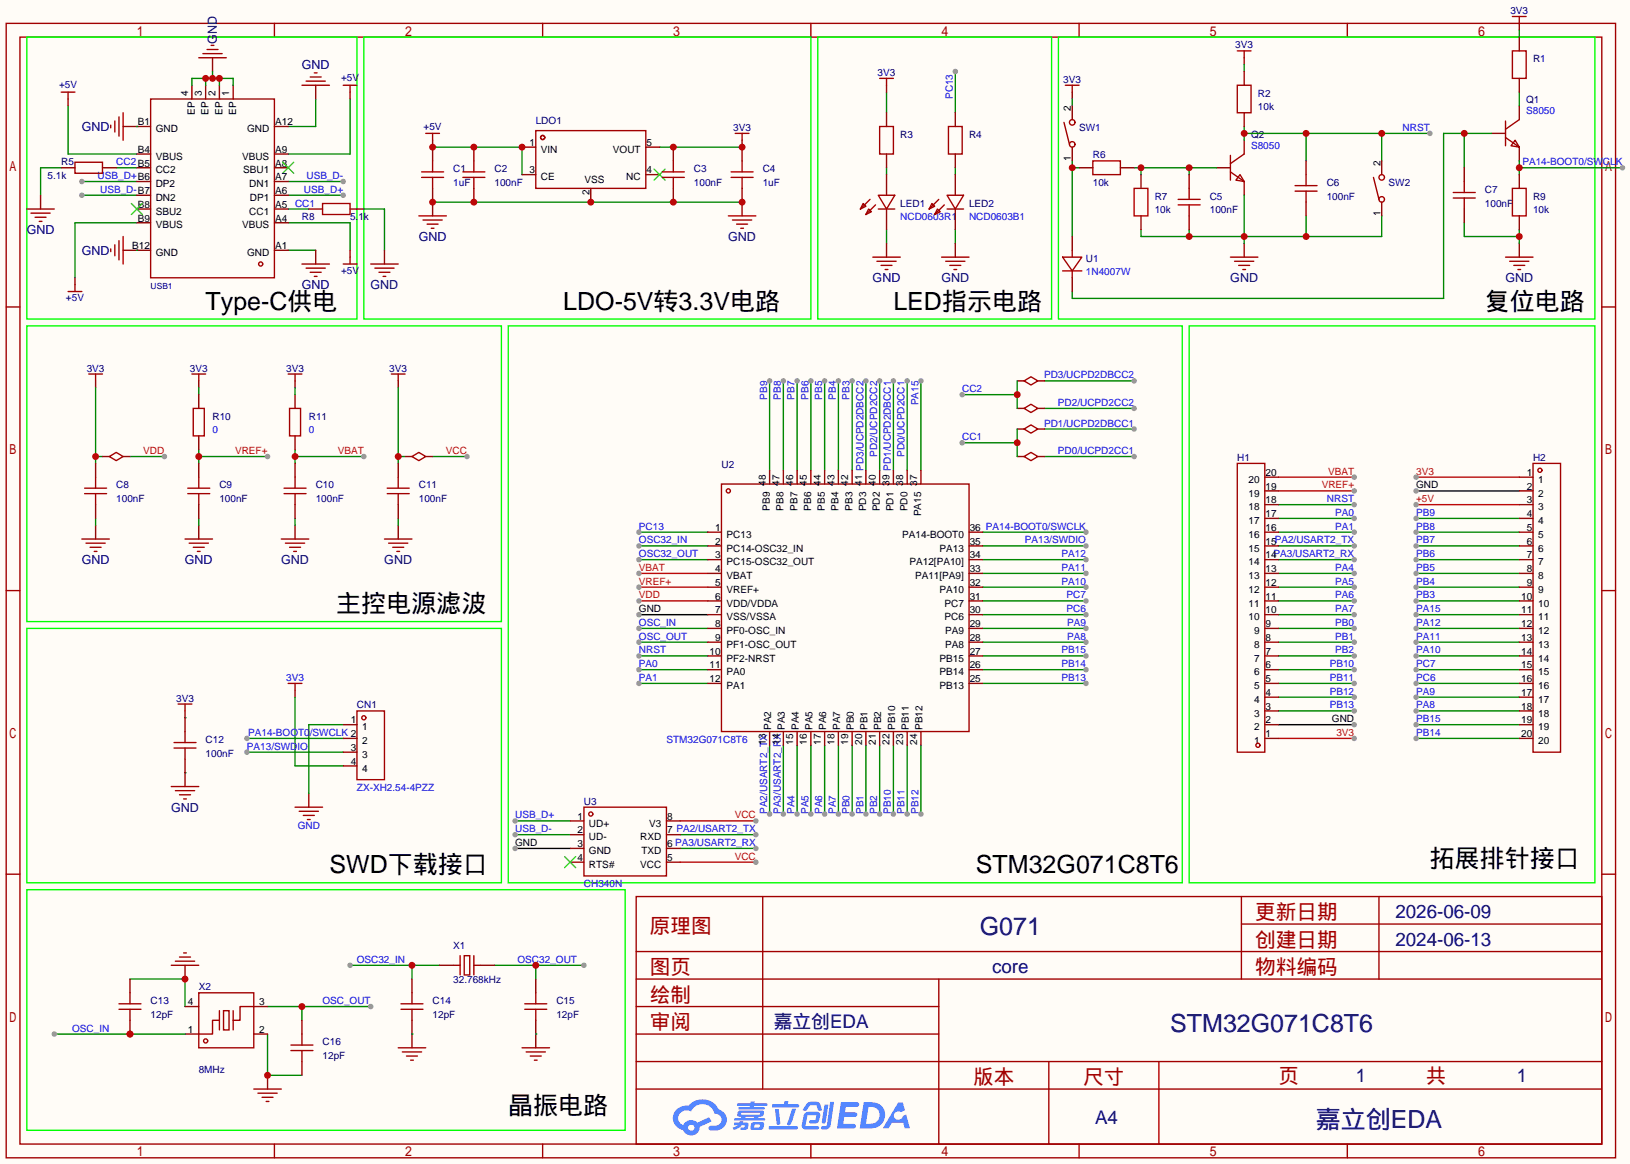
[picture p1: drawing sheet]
<svg xmlns="http://www.w3.org/2000/svg" width="301mm" height="215mm" viewBox="0 0 301 215" stroke-linecap="round" stroke-linejoin="round" font-family="sans-serif">
<defs><g id="words">
<g font-size="4.6">
<text x="38" y="57.2">Type-C供电</text>
<text x="104" y="57.2">LDO-5V转3.3V电路</text>
<text x="165" y="57.2">LED指示电路</text>
<text x="274.2" y="57.2">复位电路</text>
<text x="62.1" y="113.1">主控电源滤波</text>
<text x="60.8" y="161.3">SWD下载接口</text>
<text x="180.2" y="161.3">STM32G071C8T6</text>
<text x="264" y="160.1">拓展排针接口</text>
<text x="93.9" y="205.8">晶振电路</text>
</g>
<g font-size="4.6" fill="#000080">
<text x="180.9" y="172.8">G071</text>
<text x="216.1" y="190.5">STM32G071C8T6</text>
<text x="243" y="208.3">嘉立创EDA</text>
</g>
<g font-size="3.8" fill="#a00000">
<text x="120" y="172.3">原理图</text>
<text x="231.8" y="169.8">更新日期</text>
<text x="120" y="180">图页</text>
<text x="231.8" y="174.9">创建日期</text>
<text x="231.8" y="180">物料编码</text>
<text x="120" y="185">绘制</text>
<text x="120" y="190.1">审阅</text>
<text x="179.7" y="200.3">版本</text>
<text x="200" y="200.3">尺寸</text>
<text x="236.1" y="200">页</text>
<text x="263.3" y="200">共</text>
</g>
<g font-size="3.5" fill="#000080">
<text x="257.7" y="169.6">2026-06-09</text>
<text x="183.2" y="179.8">core</text>
<text x="257.7" y="174.7">2024-06-13</text>
<text x="142.9" y="189.9">嘉立创EDA</text>
<text x="250.4" y="199.8">1</text>
<text x="280.1" y="199.8">1</text>
<text x="202.2" y="207.7">A4</text>
</g>
<g font-size="2.3" fill="#000080">
<text x="40.1" y="8.2" transform="rotate(-90 40.1 8.2)">GND</text>
<text x="55.7" y="12.7">GND</text>
<text x="15.1" y="24.2">GND</text>
<text x="4.9" y="43.2">GND</text>
<text x="15.1" y="47">GND</text>
<text x="77.3" y="44.5">GND</text>
<text x="134.5" y="44.5">GND</text>
<text x="55.7" y="53.4">GND</text>
<text x="68.4" y="53.4">GND</text>
<text x="161.1" y="52.1">GND</text>
<text x="173.8" y="52.1">GND</text>
<text x="227.2" y="52.1">GND</text>
<text x="278" y="52.1">GND</text>
<text x="15.1" y="104.2">GND</text>
<text x="34.1" y="104.2">GND</text>
<text x="51.9" y="104.2">GND</text>
<text x="71" y="104.2">GND</text>
<text x="31.6" y="149.9">GND</text>
</g>
<g font-size="1.8" fill="#000080">
<text x="278.9" y="2.6">3V3</text>
<text x="228.1" y="8.9">3V3</text>
<text x="283.1" y="11.5">R1</text>
<text x="10.9" y="16.3">+5V</text>
<text x="63" y="15">+5V</text>
<text x="162.1" y="14">3V3</text>
<text x="196.3" y="15.3">3V3</text>
<text x="232.3" y="17.8">R2</text>
<text x="78.2" y="23.9">+5V</text>
<text x="98.9" y="22.9">LDO1</text>
<text x="232.3" y="20.4">10k</text>
<text x="281.8" y="19.1">Q1</text>
<text x="135.4" y="24.2">3V3</text>
<text x="166.2" y="25.4">R3</text>
<text x="178.9" y="25.4">R4</text>
<text x="199.3" y="24.2">SW1</text>
<text x="201.8" y="29.3">R6</text>
<text x="231" y="25.4">Q2</text>
<text x="8.8" y="33.1">5.1k</text>
<text x="11.3" y="30.5">R5</text>
<text x="83.7" y="31.8">C1</text>
<text x="83.7" y="34.3">1uF</text>
<text x="91.3" y="31.8">C2</text>
<text x="91.3" y="34.3">100nF</text>
<text x="128.1" y="31.8">C3</text>
<text x="128.1" y="34.3">100nF</text>
<text x="140.8" y="31.8">C4</text>
<text x="140.8" y="34.3">1uF</text>
<text x="201.8" y="34.3">10k</text>
<text x="245" y="34.3">C6</text>
<text x="256.4" y="34.3">SW2</text>
<text x="274.2" y="35.6">C7</text>
<text x="55.8" y="40.7">R8</text>
<text x="64.6" y="40.7">5.1k</text>
<text x="166.2" y="38.1">LED1</text>
<text x="178.9" y="38.1">LED2</text>
<text x="213.2" y="36.9">R7</text>
<text x="213.2" y="39.4">10k</text>
<text x="223.4" y="36.9">C5</text>
<text x="223.4" y="39.4">100nF</text>
<text x="245" y="36.9">100nF</text>
<text x="274.2" y="38.1">100nF</text>
<text x="283.1" y="36.9">R9</text>
<text x="283.1" y="39.4">10k</text>
<text x="63" y="50.6">+5V</text>
<text x="200.5" y="48.3">U1</text>
<text x="12.2" y="55.7">+5V</text>
<text x="16" y="68.6">3V3</text>
<text x="35.1" y="68.6">3V3</text>
<text x="52.8" y="68.6">3V3</text>
<text x="71.9" y="68.6">3V3</text>
<text x="39.2" y="77.5">R10</text>
<text x="57" y="77.5">R11</text>
<text x="133.2" y="86.4">U2</text>
<text x="228.5" y="85.1">H1</text>
<text x="283.1" y="85.1">H2</text>
<text x="21.5" y="90.2">C8</text>
<text x="21.5" y="92.8">100nF</text>
<text x="40.5" y="90.2">C9</text>
<text x="40.5" y="92.8">100nF</text>
<text x="58.3" y="90.2">C10</text>
<text x="58.3" y="92.8">100nF</text>
<text x="77.3" y="90.2">C11</text>
<text x="77.3" y="92.8">100nF</text>
<text x="32.5" y="129.6">3V3</text>
<text x="65.9" y="130.9">CN1</text>
<text x="38" y="137.2">C12</text>
<text x="38" y="139.7">100nF</text>
<text x="107.8" y="148.6">U3</text>
<text x="83.7" y="175.3">X1</text>
<text x="27.8" y="185.5">C13</text>
<text x="36.7" y="182.9">X2</text>
<text x="79.9" y="185.5">C14</text>
<text x="83.7" y="181.7">32.768kHz</text>
<text x="102.7" y="185.5">C15</text>
<text x="27.8" y="188">12pF</text>
<text x="79.9" y="188">12pF</text>
<text x="102.7" y="188">12pF</text>
<text x="59.6" y="193.1">C16</text>
<text x="59.6" y="195.6">12pF</text>
<text x="36.7" y="198.2">8MHz</text>
</g>
<g font-size="1.8">
<text x="34.7" y="17.7" transform="rotate(-90 34.7 17.7)">4</text>
<text x="37.3" y="17.7" transform="rotate(-90 37.3 17.7)">3</text>
<text x="39.8" y="17.7" transform="rotate(-90 39.8 17.7)">2</text>
<text x="42.3" y="17.7" transform="rotate(-90 42.3 17.7)">1</text>
<text x="25.4" y="23.1">B1</text>
<text x="36" y="21.2" transform="rotate(-90 36 21.2)">EP</text>
<text x="38.5" y="21.2" transform="rotate(-90 38.5 21.2)">EP</text>
<text x="41.1" y="21.2" transform="rotate(-90 41.1 21.2)">EP</text>
<text x="43.6" y="21.2" transform="rotate(-90 43.6 21.2)">EP</text>
<text x="50.8" y="23.1">A12</text>
<text x="197.8" y="20.6" transform="rotate(-90 197.8 20.6)">2</text>
<text x="25.4" y="28.2">B4</text>
<text x="28.8" y="29.5">VBUS</text>
<text x="28.8" y="24.4">GND</text>
<text x="44.7" y="29.5">VBUS</text>
<text x="45.6" y="24.4">GND</text>
<text x="50.8" y="28.2">A9</text>
<text x="97.8" y="26.9">1</text>
<text x="99.9" y="28.2">VIN</text>
<text x="113.2" y="28.2">VOUT</text>
<text x="119.4" y="26.9">5</text>
<text x="197.8" y="29.7" transform="rotate(-90 197.8 29.7)">1</text>
<text x="28.8" y="34.6">DP2</text>
<text x="28.8" y="32">CC2</text>
<text x="44.9" y="32">SBU1</text>
<text x="46" y="34.6">DN1</text>
<text x="50.8" y="30.8">A8</text>
<text x="50.8" y="33.3">A7</text>
<text x="50.8" y="35.8">A6</text>
<text x="97.8" y="32">3</text>
<text x="99.9" y="33.3">CE</text>
<text x="107.9" y="33.8">VSS</text>
<text x="108.9" y="36" transform="rotate(-90 108.9 36)">2</text>
<text x="115.6" y="33.3">NC</text>
<text x="119.4" y="32">4</text>
<text x="254.9" y="30.7" transform="rotate(-90 254.9 30.7)">2</text>
<text x="25.4" y="40.9">B9</text>
<text x="25.4" y="38.4">B8</text>
<text x="28.8" y="39.6">SBU2</text>
<text x="28.8" y="37.1">DN2</text>
<text x="46" y="39.6">CC1</text>
<text x="46.1" y="37.1">DP1</text>
<text x="50.8" y="38.4">A5</text>
<text x="50.8" y="40.9">A4</text>
<text x="254.9" y="39.9" transform="rotate(-90 254.9 39.9)">1</text>
<text x="24.4" y="46">B12</text>
<text x="28.8" y="47.3">GND</text>
<text x="28.8" y="42.2">VBUS</text>
<text x="44.7" y="42.2">VBUS</text>
<text x="45.6" y="47.3">GND</text>
<text x="50.8" y="46">A1</text>
<text x="141.4" y="89.8" transform="rotate(-90 141.4 89.8)">48</text>
<text x="143.9" y="89.8" transform="rotate(-90 143.9 89.8)">47</text>
<text x="146.5" y="89.8" transform="rotate(-90 146.5 89.8)">46</text>
<text x="149" y="89.8" transform="rotate(-90 149 89.8)">45</text>
<text x="151.6" y="89.8" transform="rotate(-90 151.6 89.8)">44</text>
<text x="154.1" y="89.8" transform="rotate(-90 154.1 89.8)">43</text>
<text x="156.6" y="89.8" transform="rotate(-90 156.6 89.8)">42</text>
<text x="159.2" y="89.8" transform="rotate(-90 159.2 89.8)">41 PD3/UCPD2DBCC2</text>
<text x="161.7" y="89.8" transform="rotate(-90 161.7 89.8)">40</text>
<text x="164.3" y="89.8" transform="rotate(-90 164.3 89.8)">39 PD1/UCPD2DBCC1</text>
<text x="166.8" y="89.8" transform="rotate(-90 166.8 89.8)">38</text>
<text x="169.3" y="89.8" transform="rotate(-90 169.3 89.8)">37</text>
<text x="230.6" y="89.2">20</text>
<text x="233.7" y="87.9">20</text>
<text x="281.9" y="87.9">1</text>
<text x="284" y="89.2">1</text>
<text x="142.2" y="94.3" transform="rotate(-90 142.2 94.3)">PB9</text>
<text x="144.7" y="94.3" transform="rotate(-90 144.7 94.3)">PB8</text>
<text x="147.2" y="94.3" transform="rotate(-90 147.2 94.3)">PB7</text>
<text x="149.8" y="94.3" transform="rotate(-90 149.8 94.3)">PB6</text>
<text x="152.3" y="94.3" transform="rotate(-90 152.3 94.3)">PB5</text>
<text x="154.9" y="94.3" transform="rotate(-90 154.9 94.3)">PB4</text>
<text x="157.4" y="94.3" transform="rotate(-90 157.4 94.3)">PB3</text>
<text x="159.9" y="94.4" transform="rotate(-90 159.9 94.4)">PD3</text>
<text x="162.5" y="94.4" transform="rotate(-90 162.5 94.4)">PD2</text>
<text x="165" y="94.4" transform="rotate(-90 165 94.4)">PD1</text>
<text x="167.6" y="94.4" transform="rotate(-90 167.6 94.4)">PD0</text>
<text x="170.1" y="95.4" transform="rotate(-90 170.1 95.4)">PA15</text>
<text x="230.6" y="91.7">19</text>
<text x="230.6" y="94.3">18</text>
<text x="233.7" y="90.4">19</text>
<text x="233.7" y="93">18</text>
<text x="233.7" y="95.5">17</text>
<text x="261.5" y="90.2">GND</text>
<text x="281.9" y="95.5">4</text>
<text x="281.9" y="93">3</text>
<text x="281.9" y="90.4">2</text>
<text x="284" y="94.3">3</text>
<text x="284" y="91.7">2</text>
<text x="132.1" y="98.1">1</text>
<text x="132.1" y="100.6">2</text>
<text x="134.2" y="99.3">PC13</text>
<text x="134.2" y="101.9">PC14-OSC32_IN</text>
<text x="166.6" y="99.3">PA14-BOOT0</text>
<text x="173.5" y="101.9">PA13</text>
<text x="179.1" y="100.6">35</text>
<text x="179.1" y="98.1">36 PA14-BOOT0/SWCLK</text>
<text x="230.6" y="96.8">17</text>
<text x="230.6" y="99.3">16</text>
<text x="230.6" y="101.9">15</text>
<text x="233.7" y="98.1">16</text>
<text x="233.7" y="100.6">15PA2/USART2_TX</text>
<text x="281.9" y="100.6">6</text>
<text x="281.9" y="98.1">5</text>
<text x="284" y="101.9">6</text>
<text x="284" y="99.3">5</text>
<text x="284" y="96.8">4</text>
<text x="132.1" y="103.1">3</text>
<text x="132.1" y="105.7">4</text>
<text x="134.2" y="104.4">PC15-OSC32_OUT</text>
<text x="134.2" y="107">VBAT</text>
<text x="167.9" y="104.4">PA12[PA10]</text>
<text x="169" y="107">PA11[PA9]</text>
<text x="179.1" y="105.7">33</text>
<text x="179.1" y="103.1">34</text>
<text x="230.6" y="104.4">14</text>
<text x="230.6" y="107">13</text>
<text x="233.7" y="103.1">14PA3/USART2_RX</text>
<text x="233.7" y="105.7">13</text>
<text x="281.9" y="105.7">8</text>
<text x="281.9" y="103.1">7</text>
<text x="284" y="107">8</text>
<text x="284" y="104.4">7</text>
<text x="118" y="113.1">GND</text>
<text x="132.1" y="108.2">5</text>
<text x="132.1" y="110.8">6</text>
<text x="132.1" y="113.3">7</text>
<text x="134.2" y="109.5">VREF+</text>
<text x="134.2" y="112">VDD/VDDA</text>
<text x="173.5" y="109.5">PA10</text>
<text x="174.4" y="112">PC7</text>
<text x="179.1" y="113.3">30</text>
<text x="179.1" y="110.8">31</text>
<text x="179.1" y="108.2">32</text>
<text x="230.6" y="109.5">12</text>
<text x="230.6" y="112">11</text>
<text x="233.7" y="108.2">12</text>
<text x="233.7" y="110.8">11</text>
<text x="233.7" y="113.3">10</text>
<text x="280.9" y="113.3">11</text>
<text x="280.9" y="110.8">10</text>
<text x="281.9" y="108.2">9</text>
<text x="284" y="112">10</text>
<text x="284" y="109.5">9</text>
<text x="132.1" y="115.8">8</text>
<text x="132.1" y="118.4">9</text>
<text x="134.2" y="114.6">VSS/VSSA</text>
<text x="134.2" y="117.1">PF0-OSC_IN</text>
<text x="134.2" y="119.7">PF1-OSC_OUT</text>
<text x="174.4" y="114.6">PC6</text>
<text x="174.5" y="119.7">PA8</text>
<text x="174.5" y="117.1">PA9</text>
<text x="179.1" y="118.4">28</text>
<text x="179.1" y="115.8">29</text>
<text x="230.6" y="114.6">10</text>
<text x="231.6" y="117.1">9</text>
<text x="231.6" y="119.7">8</text>
<text x="233.7" y="115.8">9</text>
<text x="233.7" y="118.4">8</text>
<text x="280.9" y="118.4">13</text>
<text x="280.9" y="115.8">12</text>
<text x="284" y="119.7">13</text>
<text x="284" y="117.1">12</text>
<text x="284" y="114.6">11</text>
<text x="131" y="120.9">10</text>
<text x="131" y="123.5">11</text>
<text x="134.2" y="122.2">PF2-NRST</text>
<text x="134.2" y="124.7">PA0</text>
<text x="173.5" y="124.7">PB14</text>
<text x="173.5" y="122.2">PB15</text>
<text x="179.1" y="123.5">26</text>
<text x="179.1" y="120.9">27</text>
<text x="231.6" y="122.2">7</text>
<text x="231.6" y="124.7">6</text>
<text x="233.7" y="120.9">7</text>
<text x="233.7" y="123.5">6</text>
<text x="280.9" y="123.5">15</text>
<text x="280.9" y="120.9">14</text>
<text x="284" y="124.7">15</text>
<text x="284" y="122.2">14</text>
<text x="131" y="126">12</text>
<text x="134.2" y="127.3">PA1</text>
<text x="173.5" y="127.3">PB13</text>
<text x="179.1" y="126">25</text>
<text x="231.6" y="127.3">5</text>
<text x="231.6" y="129.8">4</text>
<text x="233.7" y="126">5</text>
<text x="233.7" y="128.5">4</text>
<text x="233.7" y="131.1">3</text>
<text x="280.9" y="131.1">18</text>
<text x="280.9" y="128.5">17</text>
<text x="280.9" y="126">16</text>
<text x="284" y="129.8">17</text>
<text x="284" y="127.3">16</text>
<text x="64.8" y="133.6">1</text>
<text x="66.9" y="134.9">1</text>
<text x="66.9" y="137.4">2</text>
<text x="141.4" y="137.5" transform="rotate(-90 141.4 137.5)">13</text>
<text x="142.4" y="134.9" transform="rotate(-90 142.4 134.9)">PA2</text>
<text x="143.9" y="137.5" transform="rotate(-90 143.9 137.5)">14</text>
<text x="145" y="134.9" transform="rotate(-90 145 134.9)">PA3</text>
<text x="146.5" y="137.5" transform="rotate(-90 146.5 137.5)">15</text>
<text x="147.5" y="134.9" transform="rotate(-90 147.5 134.9)">PA4</text>
<text x="149" y="137.5" transform="rotate(-90 149 137.5)">16</text>
<text x="150" y="134.9" transform="rotate(-90 150 134.9)">PA5</text>
<text x="151.6" y="137.5" transform="rotate(-90 151.6 137.5)">17</text>
<text x="152.6" y="134.9" transform="rotate(-90 152.6 134.9)">PA6</text>
<text x="154.1" y="137.5" transform="rotate(-90 154.1 137.5)">18</text>
<text x="155.1" y="134.9" transform="rotate(-90 155.1 134.9)">PA7</text>
<text x="156.6" y="137.5" transform="rotate(-90 156.6 137.5)">19</text>
<text x="157.7" y="134.9" transform="rotate(-90 157.7 134.9)">PB0</text>
<text x="159.2" y="137.5" transform="rotate(-90 159.2 137.5)">20</text>
<text x="160.2" y="134.9" transform="rotate(-90 160.2 134.9)">PB1</text>
<text x="161.7" y="137.5" transform="rotate(-90 161.7 137.5)">21</text>
<text x="162.7" y="134.9" transform="rotate(-90 162.7 134.9)">PB2</text>
<text x="164.3" y="137.5" transform="rotate(-90 164.3 137.5)">22</text>
<text x="165.3" y="134.9" transform="rotate(-90 165.3 134.9)">PB10</text>
<text x="166.8" y="137.5" transform="rotate(-90 166.8 137.5)">23</text>
<text x="167.8" y="134.9" transform="rotate(-90 167.8 134.9)">PB11</text>
<text x="169.3" y="137.5" transform="rotate(-90 169.3 137.5)">24</text>
<text x="170.4" y="134.9" transform="rotate(-90 170.4 134.9)">PB12</text>
<text x="231.6" y="132.4">3</text>
<text x="231.6" y="134.9">2</text>
<text x="231.6" y="137.4">1</text>
<text x="233.7" y="133.6">2</text>
<text x="233.7" y="136.2">1</text>
<text x="246" y="133.4">GND</text>
<text x="280.9" y="136.2">20</text>
<text x="280.9" y="133.6">19</text>
<text x="284" y="137.4">20</text>
<text x="284" y="134.9">19</text>
<text x="284" y="132.4">18</text>
<text x="64.8" y="138.7">3</text>
<text x="64.8" y="141.2">4</text>
<text x="66.9" y="140">3</text>
<text x="66.9" y="142.5">4</text>
<text x="106.7" y="153.9">2</text>
<text x="106.7" y="151.4">1</text>
<text x="108.8" y="155.2">UD-</text>
<text x="108.8" y="152.7">UD+</text>
<text x="118.2" y="155.2">RXD</text>
<text x="119.9" y="152.7">V3</text>
<text x="123.2" y="151.4">8</text>
<text x="123.2" y="153.9">7 PA2/USART2_TX</text>
<text x="95.1" y="156.3">GND</text>
<text x="106.7" y="159">4</text>
<text x="106.7" y="156.5">3</text>
<text x="108.8" y="160.3">RTS#</text>
<text x="108.8" y="157.8">GND</text>
<text x="118.2" y="160.3">VCC</text>
<text x="118.4" y="157.8">TXD</text>
<text x="123.2" y="156.5">6 PA3/USART2_RX</text>
<text x="123.2" y="159">5</text>
<text x="34.7" y="185.7">4</text>
<text x="47.9" y="185.7">3</text>
<text x="34.7" y="190.8">1</text>
<text x="47.9" y="190.8">2</text>
</g>
<g font-size="1.8" fill="#00f">
<text x="175.9" y="18.3" transform="rotate(-90 175.9 18.3)">PC13</text>
<text x="281.8" y="21.1">S8050</text>
<text x="231" y="27.5">S8050</text>
<text x="259" y="24.2">NRST</text>
<text x="18" y="33.1">USB_D+B6</text>
<text x="18.5" y="35.6">USB_D-B7</text>
<text x="21.5" y="30.5">CC2B5</text>
<text x="56.1" y="35.6">USB_D+</text>
<text x="56.6" y="33.1">USB_D-</text>
<text x="281.1" y="30.5">PA14-BOOT0/SWCLK</text>
<text x="54.5" y="38.1">CC1</text>
<text x="166.2" y="40.7">NCD0603R1</text>
<text x="178.9" y="40.7">NCD0603B1</text>
<text x="200.5" y="50.8">1N4007W</text>
<text x="192.8" y="69.9">PD3/UCPD2DBCC2</text>
<text x="141.7" y="73.9" transform="rotate(-90 141.7 73.9)">PB9</text>
<text x="144.2" y="73.9" transform="rotate(-90 144.2 73.9)">PB8</text>
<text x="146.7" y="73.9" transform="rotate(-90 146.7 73.9)">PB7</text>
<text x="149.3" y="73.9" transform="rotate(-90 149.3 73.9)">PB6</text>
<text x="151.8" y="73.9" transform="rotate(-90 151.8 73.9)">PB5</text>
<text x="154.4" y="73.9" transform="rotate(-90 154.4 73.9)">PB4</text>
<text x="156.9" y="73.9" transform="rotate(-90 156.9 73.9)">PB3</text>
<text x="169.6" y="74.9" transform="rotate(-90 169.6 74.9)">PA15</text>
<text x="177.7" y="72.4">CC2</text>
<text x="195.4" y="75">PD2/UCPD2CC2</text>
<text x="39.2" y="80.1">0</text>
<text x="57" y="80.1">0</text>
<text x="177.7" y="81.3">CC1</text>
<text x="192.8" y="78.8">PD1/UCPD2DBCC1</text>
<text x="195.4" y="83.9">PD0/UCPD2CC1</text>
<text x="162" y="84.4" transform="rotate(-90 162 84.4)">PD2/UCPD2CC2</text>
<text x="167.1" y="84.4" transform="rotate(-90 167.1 84.4)">PD0/UCPD2CC1</text>
<text x="245" y="92.8">NRST</text>
<text x="246.6" y="95.3">PA0</text>
<text x="261.5" y="95.3">PB9</text>
<text x="118" y="97.8">PC13</text>
<text x="118" y="100.4">OSC32_IN</text>
<text x="189.2" y="100.4">PA13/SWDIO</text>
<text x="246.6" y="97.8">PA1</text>
<text x="261.5" y="100.4">PB7</text>
<text x="261.5" y="97.8">PB8</text>
<text x="118" y="102.9">OSC32_OUT</text>
<text x="196" y="105.5">PA11</text>
<text x="196" y="102.9">PA12</text>
<text x="196" y="108">PA10</text>
<text x="246.6" y="105.5">PA4</text>
<text x="246.6" y="108">PA5</text>
<text x="261.5" y="108">PB4</text>
<text x="261.5" y="105.5">PB5</text>
<text x="261.5" y="102.9">PB6</text>
<text x="196.9" y="110.5">PC7</text>
<text x="196.9" y="113.1">PC6</text>
<text x="246.6" y="110.5">PA6</text>
<text x="246.6" y="113.1">PA7</text>
<text x="261.5" y="110.5">PB3</text>
<text x="261.5" y="113.1">PA15</text>
<text x="118" y="115.6">OSC_IN</text>
<text x="118" y="118.2">OSC_OUT</text>
<text x="197" y="118.2">PA8</text>
<text x="197" y="115.6">PA9</text>
<text x="246.6" y="115.6">PB0</text>
<text x="246.6" y="118.2">PB1</text>
<text x="261.5" y="115.6">PA12</text>
<text x="261.5" y="118.2">PA11</text>
<text x="52.8" y="125.8">3V3</text>
<text x="118" y="120.7">NRST</text>
<text x="118" y="123.2">PA0</text>
<text x="118" y="125.8">PA1</text>
<text x="196" y="125.8">PB13</text>
<text x="196" y="123.2">PB14</text>
<text x="196" y="120.7">PB15</text>
<text x="245.5" y="123.2">PB10</text>
<text x="245.5" y="125.8">PB11</text>
<text x="246.6" y="120.7">PB2</text>
<text x="261.5" y="120.7">PA10</text>
<text x="261.5" y="123.2">PC7</text>
<text x="261.5" y="125.8">PC6</text>
<text x="245.5" y="128.3">PB12</text>
<text x="245.5" y="130.9">PB13</text>
<text x="261.5" y="128.3">PA9</text>
<text x="261.5" y="130.9">PA8</text>
<text x="45.8" y="135.9">PA14-BOOT0/SWCLK 2</text>
<text x="123.1" y="137.2">STM32G071C8T6</text>
<text x="261.5" y="135.9">PB14</text>
<text x="261.5" y="133.4">PB15</text>
<text x="45.6" y="138.5">PA13/SWDIO</text>
<text x="65.9" y="146.1">ZX-XH2.54-4PZZ</text>
<text x="55" y="153.2">GND</text>
<text x="95.1" y="151.2">USB_D+</text>
<text x="95.1" y="153.7">USB_D-</text>
<text x="141.7" y="150.4" transform="rotate(-90 141.7 150.4)">PA2/USART2_TX</text>
<text x="144.2" y="150.4" transform="rotate(-90 144.2 150.4)">PA3/USART2_RX</text>
<text x="146.7" y="150.4" transform="rotate(-90 146.7 150.4)">PA4</text>
<text x="149.3" y="150.4" transform="rotate(-90 149.3 150.4)">PA5</text>
<text x="151.8" y="150.4" transform="rotate(-90 151.8 150.4)">PA6</text>
<text x="154.4" y="150.4" transform="rotate(-90 154.4 150.4)">PA7</text>
<text x="156.9" y="150.4" transform="rotate(-90 156.9 150.4)">PB0</text>
<text x="159.4" y="150.4" transform="rotate(-90 159.4 150.4)">PB1</text>
<text x="162" y="150.4" transform="rotate(-90 162 150.4)">PB2</text>
<text x="164.5" y="150.4" transform="rotate(-90 164.5 150.4)">PB10</text>
<text x="167.1" y="150.4" transform="rotate(-90 167.1 150.4)">PB11</text>
<text x="169.6" y="150.4" transform="rotate(-90 169.6 150.4)">PB12</text>
<text x="107.8" y="163.9">CH340N</text>
<text x="65.9" y="177.8">OSC32_IN</text>
<text x="95.6" y="177.8">OSC32_OUT</text>
<text x="59.5" y="185.5">OSC_OUT</text>
<text x="13.3" y="190.5">OSC_IN</text>
</g>
<g font-size="1.8" fill="#f00">
<text x="26.5" y="83.9">VDD</text>
<text x="43.4" y="83.9">VREF+</text>
<text x="62.4" y="83.9">VBAT</text>
<text x="82.3" y="83.9">VCC</text>
<text x="245.2" y="87.7">VBAT</text>
<text x="261.5" y="87.7">3V3</text>
<text x="244.1" y="90.2">VREF+</text>
<text x="261.5" y="92.8">+5V</text>
<text x="118" y="108">VREF+</text>
<text x="118" y="105.5">VBAT</text>
<text x="118" y="110.5">VDD</text>
<text x="246.8" y="135.9">3V3</text>
<text x="135.7" y="151.2">VCC</text>
<text x="135.7" y="158.8">VCC</text>
</g>
<text font-size="1.6" fill="#000080" x="27.8" y="53.4">USB1</text>
</g></defs>
<path d="M0 0h301v215h-301z" fill="#fffcf7"/>
<g fill="none" stroke="#a10000" stroke-width=".25">
<path d="M1.1 4.3h297.2v209.6h-297.2zM3.7 6.9h292.1v204.4h-292.1zM50.7 4.3v2.6M100.2 4.3v2.6M149.7 4.3v2.6M199.3 4.3v2.6M248.8 4.3v2.6M1.1 56.7h2.6M295.8 56.7h2.5M1.1 109.1h2.6M295.8 109.1h2.5M1.1 161.5h2.6"/>
<path d="M117.5 165.6h178.3v45.7h-178.3zM117.5 175.8h178.3M140.8 165.6v35.6M229.2 165.6v15.2M229.2 170.7h66.6M254.6 165.6v15.2M295.8 161.5h2.5M117.5 185.9h55.9M117.5 180.8h178.3M117.5 196.1h178.3M117.5 191h55.9M173.4 180.8v30.5"/>
<path d="M193.7 196.1v15.2M214 196.1v15.2M50.7 211.3v2.6M100.2 211.3v2.6M117.5 201.2h178.3M149.7 211.3v2.6M199.3 211.3v2.6M248.8 211.3v2.6"/>
</g>
<g fill="#5487ff">
<path d="M155.3 203.6h2.1a.97 .97 0 0 1 1.3 .4 .53 .53 0 0 1-.7 .4l-1.8 .1-.2 1h1.9a.43 .43 0 0 1 .4 .4 .43 .43 0 0 1-.5 .4h-1.9l-.2 1.3h1.7a.45 .45 0 0 1 .6 .2 .45 .45 0 0 1-.2 .6l-3.2 .1z"/>
<path d="M165.9 203.6h.8l.4 1.5-.7 .3a.82 .82 0 0 0-1.2 .1 .82 .82 0 0 0 .1 1.2 .82 .82 0 0 0 1.2-.1l.2-.4 .6-.3 .7 2.5h-.9l-.3-1h-2.1l-.6 1h-1.1z"/>
<path d="M152.2 204.1h.8l-.5 3.1a.36 .36 0 0 1-.4 .3 .36 .36 0 0 1-.3-.3z"/>
<path d="M153.3 203.5h.7l-.6 4.3a1.13 1.13 0 0 1-1.8 .6l.2-.4h.7l.2-.2z"/>
<path d="M149 203.9l.6-.4h1a.77 .77 0 0 1 .9 .5l.3 1-.2 .2h-.5l-.4-1-.9-.1a1.3 1.3 0 0 0-.8 1l-.6 .1-.2-.2z"/>
<path d="M148.6 205.7l.5-.3h1.7a.66 .66 0 0 1 .6 .9l-.1 .4a.81 .81 0 0 1-.9 .8h-.7a.32 .32 0 0 1-.3-.3 .32 .32 0 0 1 .4-.3h.7l.3-.9-1.7 .1-.3 1.8 2.1 .1a.32 .32 0 0 1 .4 .4 .32 .32 0 0 1-.4 .2h-2.3l-.5-.3v-.5z"/>
<path d="M142 208h5a.33 .33 0 0 1 .3 .3 .33 .33 0 0 1-.3 .3h-4.9l-.2-.1z"/>
<path d="M146.3 204.8h.7l-1 2.9a.36 .36 0 0 1-.4 .2 .36 .36 0 0 1-.3-.3z"/>
<path d="M143.1 204.9h.7l.3 2.5a.34 .34 0 0 1-.3 .4 .34 .34 0 0 1-.4-.3z"/>
<path d="M142.6 204h2.2l.1-.5 .1-.1h.6l-.1 .6h1.8a.32 .32 0 0 1 .3 .3 .32 .32 0 0 1-.4 .3h-4.5l-.1-.2z"/>
<path d="M135.6 207.4h.9l.1-.2 .7-.1-.1 .3h.9a.82 .82 0 0 1-.6 1.3h-.7v-.4l.7-.2v-.2l-.5-.1-.5 .5-1 .4-.2-.4 1-.5h-.8z"/>
<path d="M136.1 203.8h2.5v-.3h.8l-.1 .3h2.2l.2 .3-.2 .2h-2.3v.2h1.8l.2 .3-.2 .1h-4.5l-.2-.1 .1-.3h2l.1-.2h-2.3l-.1-.2z"/>
<path d="M159.5 203.6l-.7 4.9h1.6a2.47 2.47 0 0 0 2.9-1.7 2.47 2.47 0 0 0-1.4-3.1zM160.4 204.4a1.61 1.61 0 0 1 2 1.5 1.61 1.61 0 0 1-1.8 1.7h-.7z"/>
<path d="M136.3 205.3a.55 .55 0 0 0-.2 .8 .55 .55 0 0 0 .7 .2l.1 .3h-1.3v.3l5.5 .1 .2-.2-.2-.2h-1.2l.2-.3a.7 .7 0 0 0 .8-.2 .7 .7 0 0 0 0-.9l-4.1-.1zM136.9 205.6l3.3-.1 .2 .1-.2 .3h-3.2l-.2-.2zM137.6 206.3h1.7l-.2 .3h-1.4z"/>
<path d="M138.8 207.5a1.05 1.05 0 0 0-.1 1.2 2.91 2.91 0 0 0 2.2-.2 .98 .98 0 0 0 0-1.2h-1.6zM139.4 207.8l.8-.1 .1 .1v.3l-.2 .2-.8-.1z"/>
<path d="M125 204.9a2.23 2.23 0 0 0-.7 2.3 2.23 2.23 0 0 0 1.8 1.6 1.58 1.58 0 0 0 1.8 .9 1.58 1.58 0 0 0 1.3-1.5l2.2-1.1-.5-.7-2.1 1a1.65 1.65 0 0 0-2.6 .4 1.45 1.45 0 0 1-.8-1.9 1.45 1.45 0 0 1 2-.7l.2 .1a2.3 2.3 0 0 1 2.3-1.3 2.3 2.3 0 0 1 2.1 1.7 1.12 1.12 0 0 1 1.2 1 1.12 1.12 0 0 1-1.1 1.2h-.7a.45 .45 0 0 0-.6 .4 .45 .45 0 0 0 .5 .5 2.26 2.26 0 0 0 2.9-2.4 2.04 2.04 0 0 0-1.5-1.5 3.3 3.3 0 0 0-5.5-.7l-1.2 .1zM127.1 208.3a.57 .57 0 0 1 1.1 0 .57 .57 0 0 1-1.1 0z"/>
</g>
<path d="M12.6 19.6v8.8h12.7M58.3 18.3v5.1h-5.1M64.6 18.3v10.1h-11.4M11.3 31h-3.8v5.1M21.5 31h3.8M25.3 41.1h-11.5v10.2M95.1 151.6h10.2" fill="none" stroke="#008700" stroke-width=".25"/>
<circle cx="95.1" cy="151.6" r=".51" fill="#999"/>
<path d="M53.2 36.1h10.2" fill="none" stroke="#008700" stroke-width=".25"/>
<circle cx="63.4" cy="36.1" r=".51" fill="#999"/>
<path d="M15.1 36.1h10.2" fill="none" stroke="#008700" stroke-width=".25"/>
<circle cx="15.1" cy="36.1" r=".51" fill="#999"/>
<path d="M15.1 33.5h10.2" fill="none" stroke="#008700" stroke-width=".25"/>
<circle cx="15.1" cy="33.5" r=".51" fill="#999"/>
<path d="M95.1 154.2h10.2" fill="none" stroke="#008700" stroke-width=".25"/>
<circle cx="95.1" cy="154.2" r=".51" fill="#999"/>
<path d="M53.2 33.5h10.2" fill="none" stroke="#008700" stroke-width=".25"/>
<circle cx="63.4" cy="33.5" r=".51" fill="#999"/>
<path d="M163.7 17v3.8M176.4 13.2v7.6M53.2 38.6h3.8M67.2 38.6h3.8v7.6M79.9 27.2h16.5v5.1M79.9 37.3h57.1M121.8 27.2h15.2M163.7 31v1.3M53.2 46.2h5.1M53.2 41.1h11.4v5.1M163.7 42.4v2.6M176.4 42.4v2.6" fill="none" stroke="#008700" stroke-width=".25"/>
<path d="M5 6.9h60.9v52h-60.9zM67.2 6.9h82.5v52h-82.5z" fill="none" stroke="#0f0" stroke-width=".25"/>
<circle cx="176.4" cy="13.2" r=".51" fill="#999"/>
<path d="M176.4 31v1.3M236.1 95.8h14M54.5 128.8v12.7h8.9M63.4 133.9h-6.4v12.7" fill="none" stroke="#008700" stroke-width=".25"/>
<path d="M151 6.9h43.2v52h-43.2zM195.5 6.9h99v52h-99zM5 116.1h87.6v47h-87.6z" fill="none" stroke="#0f0" stroke-width=".25"/>
<path d="M54.5 127.5v1.3M57 146.6v2.5" fill="none" stroke="#870000" stroke-width=".25"/>
<path d="M53.2 126.2h2.6M54.5 126.2v1.3M54.5 149.1h5.1M55.2 149.9h3.6M56 150.6h2M56.8 151.4h.5" fill="none" stroke="#a10000" stroke-width=".25"/>
<circle cx="250.1" cy="95.8" r=".51" fill="#999"/>
<path d="M236.1 98.3h14" fill="none" stroke="#008700" stroke-width=".25"/>
<circle cx="250.1" cy="98.3" r=".51" fill="#999"/>
<path d="M45.6 136.4h17.8" fill="none" stroke="#008700" stroke-width=".25"/>
<circle cx="45.6" cy="136.4" r=".51" fill="#999"/>
<path d="M236.1 100.8h14" fill="none" stroke="#008700" stroke-width=".25"/>
<circle cx="250.1" cy="100.8" r=".51" fill="#999"/>
<path d="M45.6 138.9h17.8" fill="none" stroke="#008700" stroke-width=".25"/>
<circle cx="45.6" cy="138.9" r=".51" fill="#999"/>
<path d="M236.1 103.4h14" fill="none" stroke="#008700" stroke-width=".25"/>
<circle cx="250.1" cy="103.4" r=".51" fill="#999"/>
<path d="M236.1 105.9h14" fill="none" stroke="#008700" stroke-width=".25"/>
<circle cx="250.1" cy="105.9" r=".51" fill="#999"/>
<path d="M236.1 108.5h14" fill="none" stroke="#008700" stroke-width=".25"/>
<circle cx="250.1" cy="108.5" r=".51" fill="#999"/>
<path d="M236.1 111h14" fill="none" stroke="#008700" stroke-width=".25"/>
<circle cx="250.1" cy="111" r=".51" fill="#999"/>
<path d="M236.1 113.5h14" fill="none" stroke="#008700" stroke-width=".25"/>
<circle cx="250.1" cy="113.5" r=".51" fill="#999"/>
<path d="M236.1 116.1h14" fill="none" stroke="#008700" stroke-width=".25"/>
<circle cx="250.1" cy="116.1" r=".51" fill="#999"/>
<path d="M236.1 118.6h14" fill="none" stroke="#008700" stroke-width=".25"/>
<circle cx="250.1" cy="118.6" r=".51" fill="#999"/>
<path d="M236.1 123.7h14" fill="none" stroke="#008700" stroke-width=".25"/>
<circle cx="250.1" cy="123.7" r=".51" fill="#999"/>
<path d="M236.1 121.2h14" fill="none" stroke="#008700" stroke-width=".25"/>
<circle cx="250.1" cy="121.2" r=".51" fill="#999"/>
<path d="M236.1 128.8h14" fill="none" stroke="#008700" stroke-width=".25"/>
<circle cx="250.1" cy="128.8" r=".51" fill="#999"/>
<path d="M236.1 126.2h14" fill="none" stroke="#008700" stroke-width=".25"/>
<circle cx="250.1" cy="126.2" r=".51" fill="#999"/>
<path d="M236.1 93.2h14" fill="none" stroke="#008700" stroke-width=".25"/>
<circle cx="250.1" cy="93.2" r=".51" fill="#999"/>
<path d="M236.1 136.4h14" fill="none" stroke="#f00" stroke-width=".25"/>
<circle cx="250.1" cy="136.4" r=".51" fill="#999"/>
<path d="M261.5 88.1h19" fill="none" stroke="#f00" stroke-width=".25"/>
<circle cx="261.5" cy="88.1" r=".51" fill="#999"/>
<path d="M236.1 133.9h14" fill="none" stroke="#000" stroke-width=".25"/>
<circle cx="250.1" cy="133.9" r=".51" fill="#999"/>
<path d="M261.5 90.7h19" fill="none" stroke="#000" stroke-width=".25"/>
<circle cx="261.5" cy="90.7" r=".51" fill="#999"/>
<path d="M261.5 93.2h19" fill="none" stroke="#f00" stroke-width=".25"/>
<circle cx="261.5" cy="93.2" r=".51" fill="#999"/>
<path d="M261.5 111h19" fill="none" stroke="#008700" stroke-width=".25"/>
<circle cx="261.5" cy="111" r=".51" fill="#999"/>
<path d="M261.5 108.5h19" fill="none" stroke="#008700" stroke-width=".25"/>
<circle cx="261.5" cy="108.5" r=".51" fill="#999"/>
<path d="M261.5 105.9h19" fill="none" stroke="#008700" stroke-width=".25"/>
<circle cx="261.5" cy="105.9" r=".51" fill="#999"/>
<path d="M261.5 103.4h19" fill="none" stroke="#008700" stroke-width=".25"/>
<circle cx="261.5" cy="103.4" r=".51" fill="#999"/>
<path d="M261.5 100.8h19" fill="none" stroke="#008700" stroke-width=".25"/>
<circle cx="261.5" cy="100.8" r=".51" fill="#999"/>
<path d="M261.5 95.8h19" fill="none" stroke="#008700" stroke-width=".25"/>
<circle cx="261.5" cy="95.8" r=".51" fill="#999"/>
<path d="M261.5 98.3h19" fill="none" stroke="#008700" stroke-width=".25"/>
<circle cx="261.5" cy="98.3" r=".51" fill="#999"/>
<path d="M261.5 113.5h19" fill="none" stroke="#008700" stroke-width=".25"/>
<circle cx="261.5" cy="113.5" r=".51" fill="#999"/>
<path d="M261.5 116.1h19" fill="none" stroke="#008700" stroke-width=".25"/>
<circle cx="261.5" cy="116.1" r=".51" fill="#999"/>
<path d="M261.5 118.6h19" fill="none" stroke="#008700" stroke-width=".25"/>
<circle cx="261.5" cy="118.6" r=".51" fill="#999"/>
<path d="M261.5 121.2h19" fill="none" stroke="#008700" stroke-width=".25"/>
<circle cx="261.5" cy="121.2" r=".51" fill="#999"/>
<path d="M261.5 123.7h19" fill="none" stroke="#008700" stroke-width=".25"/>
<circle cx="261.5" cy="123.7" r=".51" fill="#999"/>
<path d="M261.5 128.8h19" fill="none" stroke="#008700" stroke-width=".25"/>
<circle cx="261.5" cy="128.8" r=".51" fill="#999"/>
<path d="M261.5 131.3h19" fill="none" stroke="#008700" stroke-width=".25"/>
<circle cx="261.5" cy="131.3" r=".51" fill="#999"/>
<path d="M261.5 126.2h19" fill="none" stroke="#008700" stroke-width=".25"/>
<circle cx="261.5" cy="126.2" r=".51" fill="#999"/>
<path d="M236.1 131.3h14" fill="none" stroke="#008700" stroke-width=".25"/>
<circle cx="250.1" cy="131.3" r=".51" fill="#999"/>
<path d="M261.5 136.4h19" fill="none" stroke="#008700" stroke-width=".25"/>
<circle cx="261.5" cy="136.4" r=".51" fill="#999"/>
<path d="M261.5 133.9h19" fill="none" stroke="#008700" stroke-width=".25"/>
<circle cx="261.5" cy="133.9" r=".51" fill="#999"/>
<path d="M93.9 60.2h124.4v102.9h-124.4zM219.6 60.2h74.9v102.9h-74.9zM5 164.3h110.4v44.5h-110.4z" fill="none" stroke="#0f0" stroke-width=".25"/>
<path d="M12.6 18.3v1.3M39.2 10.7v2.5M58.3 15.7v2.6M64.6 17v1.3M7.5 36.1v2.5M22.7 23.4h2.6M96.4 27.2h2.5M13.8 51.3v1.3M22.7 46.2h2.6M58.3 46.2v2.6M64.6 46.2v1.3M71 46.2v2.6" fill="none" stroke="#870000" stroke-width=".25"/>
<g fill="none" stroke="#a10000" stroke-width=".25">
<path d="M11.3 17h2.5M12.6 17v1.3M36.7 10.7h5.1M37.5 9.9h3.5M38.2 9.1h2.1M39 8.4h.5M55.8 15.7h5M56.5 15h3.6M57.3 14.2h2M58 13.5h.5M63.4 15.7h2.5M64.6 15.7v1.3"/>
<path d="M5 38.6h5M5.7 39.4h3.6M20.4 23.1v.5M21.2 22.4v2M22 21.6v3.5M22.7 20.8v5.1M98.9 24.1h20.4v10.7h-20.4zM6.5 40.1h2M7.2 40.9h.5M12.6 53.8h2.5M13.8 52.6v1.2M20.4 46v.5"/>
<path d="M21.2 45.2v2M22 44.4v3.6M22.7 43.7v5.1M55.8 48.8h5M56.5 49.5h3.6M57.3 50.3h2M58 51.1h.5M63.4 48.8h2.5M64.6 47.5v1.3M68.5 48.8h5M69.2 49.5h3.6M70 50.3h2"/>
<path d="M70.7 51.1h.5"/>
</g>
<circle cx="96.4" cy="27.2" r=".63" fill="#c00"/>
<path d="M109.1 34.8v2.5" fill="none" stroke="#870000" stroke-width=".25"/>
<circle cx="109.1" cy="37.3" r=".63" fill="#c00"/>
<g fill="none" stroke="#870000" stroke-width=".25">
<path d="M198 17v1.3M229.7 10.7v1.2M280.5 4.3v1.3M79.9 25.9v1.3M79.9 37.3v2.6M96.4 32.3h2.5M119.3 32.3h2.5M119.3 27.2h2.5M137 25.9v1.3M137 37.3v2.6M163.7 45v2.5M176.4 45v2.5"/>
<path d="M229.7 45v2.5M280.5 45v2.5M17.7 70.4v1.2M36.7 70.4v1.2M54.5 70.4v1.2M73.5 70.4v1.2M17.7 97v2.6M36.7 97v2.6M54.5 97v2.6M73.5 97v2.6M34.2 131.3v1.3M63.4 133.9h2.5"/>
<path d="M63.4 136.4h2.5M63.4 138.9h2.5M34.2 142.7v2.6M63.4 141.5h2.5"/>
</g>
<path d="M120.8 31.2l2 2.1M122.8 31.2l-2 2.1" fill="none" stroke="#3c3" stroke-width=".25"/>
<g fill="none" stroke="#a10000" stroke-width=".25">
<path d="M196.7 15.7h2.6M198 15.7v1.3M228.5 9.4h2.5M229.7 9.4v1.3M279.3 3h2.5M280.5 3v1.3M77.3 39.9h5.1M78.6 24.6h2.6M79.9 24.6v1.3M134.5 39.9h5.1M135.8 24.6h2.5M137 24.6v1.3"/>
<path d="M78.1 40.6h3.6M78.9 41.4h2M79.6 42.2h.5M135.3 40.6h3.5M136 41.4h2M136.8 42.2h.5M161.2 47.5h5M161.9 48.3h3.6M162.7 49h2M163.4 49.8h.6M173.9 47.5h5M174.6 48.3h3.6"/>
<path d="M175.4 49h2M176.1 49.8h.6M227.2 47.5h5.1M228 48.3h3.5M228.7 49h2.1M229.5 49.8h.5M278 47.5h5.1M278.8 48.3h3.5M279.5 49h2.1M280.3 49.8h.5M16.4 69.1h2.5M17.7 69.1v1.3"/>
<path d="M35.4 69.1h2.6M36.7 69.1v1.3M53.2 69.1h2.6M54.5 69.1v1.3M72.3 69.1h2.5M73.5 69.1v1.3M15.1 99.6h5.1M34.2 99.6h5M51.9 99.6h5.1M71 99.6h5.1M15.9 100.3h3.5M16.6 101.1h2.1"/>
<path d="M17.4 101.9h.5M34.9 100.3h3.6M35.7 101.1h2M36.4 101.9h.6M52.7 100.3h3.6M53.5 101.1h2M54.2 101.9h.5M71.8 100.3h3.5M72.5 101.1h2M73.3 101.9h.5M32.9 130h2.5M34.2 130v1.3"/>
<path d="M65.9 131.3h5.1v12.7h-5.1zM31.6 145.3h5.1M32.4 146h3.5M33.1 146.8h2.1M33.9 147.6h.5"/>
<circle cx="100.2" cy="25.4" r=".38"/>
<circle cx="67.2" cy="132.6" r=".38"/>
</g>
<path d="M170.1 137.7v12.7" fill="none" stroke="#008700" stroke-width=".25"/>
<circle cx="170.1" cy="150.4" r=".51" fill="#999"/>
<path d="M181.5 126.2h19" fill="none" stroke="#008700" stroke-width=".25"/>
<circle cx="200.5" cy="126.2" r=".51" fill="#999"/>
<path d="M181.5 123.7h19" fill="none" stroke="#008700" stroke-width=".25"/>
<circle cx="200.5" cy="123.7" r=".51" fill="#999"/>
<path d="M181.5 121.2h19" fill="none" stroke="#008700" stroke-width=".25"/>
<circle cx="200.5" cy="121.2" r=".51" fill="#999"/>
<path d="M181.5 118.6h19" fill="none" stroke="#008700" stroke-width=".25"/>
<circle cx="200.5" cy="118.6" r=".51" fill="#999"/>
<path d="M181.5 111h19" fill="none" stroke="#008700" stroke-width=".25"/>
<circle cx="200.5" cy="111" r=".51" fill="#999"/>
<path d="M181.5 113.5h19" fill="none" stroke="#008700" stroke-width=".25"/>
<circle cx="200.5" cy="113.5" r=".51" fill="#999"/>
<path d="M181.5 116.1h19" fill="none" stroke="#008700" stroke-width=".25"/>
<circle cx="200.5" cy="116.1" r=".51" fill="#999"/>
<path d="M181.5 105.9h19" fill="none" stroke="#008700" stroke-width=".25"/>
<circle cx="200.5" cy="105.9" r=".51" fill="#999"/>
<path d="M181.5 103.4h19" fill="none" stroke="#008700" stroke-width=".25"/>
<circle cx="200.5" cy="103.4" r=".51" fill="#999"/>
<path d="M181.5 100.8h19" fill="none" stroke="#008700" stroke-width=".25"/>
<circle cx="200.5" cy="100.8" r=".51" fill="#999"/>
<path d="M181.5 98.3h19" fill="none" stroke="#008700" stroke-width=".25"/>
<circle cx="200.5" cy="98.3" r=".51" fill="#999"/>
<path d="M192.9 79.2h16.5" fill="none" stroke="#008700" stroke-width=".25"/>
<circle cx="209.4" cy="79.2" r=".51" fill="#999"/>
<path d="M192.9 75.4h16.5" fill="none" stroke="#008700" stroke-width=".25"/>
<circle cx="209.4" cy="75.4" r=".51" fill="#999"/>
<path d="M192.9 84.3h16.5" fill="none" stroke="#008700" stroke-width=".25"/>
<circle cx="209.4" cy="84.3" r=".51" fill="#999"/>
<path d="M192.9 70.4h16.5" fill="none" stroke="#008700" stroke-width=".25"/>
<circle cx="209.4" cy="70.4" r=".51" fill="#999"/>
<path d="M159.9 70.4v16.5" fill="none" stroke="#008700" stroke-width=".25"/>
<circle cx="159.9" cy="70.4" r=".51" fill="#999"/>
<path d="M162.4 70.4v16.5" fill="none" stroke="#008700" stroke-width=".25"/>
<circle cx="162.4" cy="70.4" r=".51" fill="#999"/>
<path d="M165 70.4v16.5" fill="none" stroke="#008700" stroke-width=".25"/>
<circle cx="165" cy="70.4" r=".51" fill="#999"/>
<path d="M167.5 70.4v16.5" fill="none" stroke="#008700" stroke-width=".25"/>
<circle cx="167.5" cy="70.4" r=".51" fill="#999"/>
<path d="M170.1 70.4v16.5" fill="none" stroke="#008700" stroke-width=".25"/>
<circle cx="170.1" cy="70.4" r=".51" fill="#999"/>
<path d="M157.4 70.4v16.5" fill="none" stroke="#008700" stroke-width=".25"/>
<circle cx="157.4" cy="70.4" r=".51" fill="#999"/>
<path d="M154.8 70.4v16.5" fill="none" stroke="#008700" stroke-width=".25"/>
<circle cx="154.8" cy="70.4" r=".51" fill="#999"/>
<path d="M152.3 70.4v16.5" fill="none" stroke="#008700" stroke-width=".25"/>
<circle cx="152.3" cy="70.4" r=".51" fill="#999"/>
<path d="M149.7 70.4v16.5" fill="none" stroke="#008700" stroke-width=".25"/>
<circle cx="149.7" cy="70.4" r=".51" fill="#999"/>
<path d="M147.2 70.4v16.5" fill="none" stroke="#008700" stroke-width=".25"/>
<circle cx="147.2" cy="70.4" r=".51" fill="#999"/>
<path d="M144.7 70.4v16.5" fill="none" stroke="#008700" stroke-width=".25"/>
<circle cx="144.7" cy="70.4" r=".51" fill="#999"/>
<path d="M142.1 70.4v16.5" fill="none" stroke="#008700" stroke-width=".25"/>
<circle cx="142.1" cy="70.4" r=".51" fill="#999"/>
<path d="M181.5 108.5h19" fill="none" stroke="#008700" stroke-width=".25"/>
<circle cx="200.5" cy="108.5" r=".51" fill="#999"/>
<path d="M236.1 90.7h14" fill="none" stroke="#f00" stroke-width=".25"/>
<circle cx="250.1" cy="90.7" r=".51" fill="#999"/>
<path d="M236.1 88.1h14" fill="none" stroke="#f00" stroke-width=".25"/>
<circle cx="250.1" cy="88.1" r=".51" fill="#999"/>
<path d="M118 108.5h12.7" fill="none" stroke="#f00" stroke-width=".25"/>
<circle cx="118" cy="108.5" r=".51" fill="#999"/>
<path d="M118 105.9h12.7" fill="none" stroke="#f00" stroke-width=".25"/>
<circle cx="118" cy="105.9" r=".51" fill="#999"/>
<path d="M118 98.3h12.7" fill="none" stroke="#008700" stroke-width=".25"/>
<circle cx="118" cy="98.3" r=".51" fill="#999"/>
<path d="M118 100.8h12.7" fill="none" stroke="#008700" stroke-width=".25"/>
<circle cx="118" cy="100.8" r=".51" fill="#999"/>
<path d="M118 103.4h12.7" fill="none" stroke="#008700" stroke-width=".25"/>
<circle cx="118" cy="103.4" r=".51" fill="#999"/>
<path d="M118 116.1h12.7" fill="none" stroke="#008700" stroke-width=".25"/>
<circle cx="118" cy="116.1" r=".51" fill="#999"/>
<path d="M118 118.6h12.7" fill="none" stroke="#008700" stroke-width=".25"/>
<circle cx="118" cy="118.6" r=".51" fill="#999"/>
<path d="M118 121.2h12.7" fill="none" stroke="#008700" stroke-width=".25"/>
<circle cx="118" cy="121.2" r=".51" fill="#999"/>
<path d="M125.6 159.3h14" fill="none" stroke="#f00" stroke-width=".25"/>
<circle cx="139.6" cy="159.3" r=".51" fill="#999"/>
<path d="M125.6 151.6h14" fill="none" stroke="#f00" stroke-width=".25"/>
<circle cx="139.6" cy="151.6" r=".51" fill="#999"/>
<path d="M118 111h12.7" fill="none" stroke="#f00" stroke-width=".25"/>
<circle cx="118" cy="111" r=".51" fill="#999"/>
<path d="M118 123.7h12.7" fill="none" stroke="#008700" stroke-width=".25"/>
<circle cx="118" cy="123.7" r=".51" fill="#999"/>
<path d="M118 126.2h12.7" fill="none" stroke="#008700" stroke-width=".25"/>
<circle cx="118" cy="126.2" r=".51" fill="#999"/>
<path d="M125.6 154.2h14" fill="none" stroke="#008700" stroke-width=".25"/>
<circle cx="139.6" cy="154.2" r=".51" fill="#999"/>
<path d="M142.1 137.7v12.7" fill="none" stroke="#008700" stroke-width=".25"/>
<circle cx="142.1" cy="150.4" r=".51" fill="#999"/>
<path d="M125.6 156.7h14" fill="none" stroke="#008700" stroke-width=".25"/>
<circle cx="139.6" cy="156.7" r=".51" fill="#999"/>
<path d="M144.7 137.7v12.7" fill="none" stroke="#008700" stroke-width=".25"/>
<circle cx="144.7" cy="150.4" r=".51" fill="#999"/>
<path d="M147.2 137.7v12.7" fill="none" stroke="#008700" stroke-width=".25"/>
<circle cx="147.2" cy="150.4" r=".51" fill="#999"/>
<path d="M149.7 137.7v12.7" fill="none" stroke="#008700" stroke-width=".25"/>
<circle cx="149.7" cy="150.4" r=".51" fill="#999"/>
<path d="M152.3 137.7v12.7" fill="none" stroke="#008700" stroke-width=".25"/>
<circle cx="152.3" cy="150.4" r=".51" fill="#999"/>
<path d="M154.8 137.7v12.7" fill="none" stroke="#008700" stroke-width=".25"/>
<circle cx="154.8" cy="150.4" r=".51" fill="#999"/>
<path d="M157.4 137.7v12.7" fill="none" stroke="#008700" stroke-width=".25"/>
<circle cx="157.4" cy="150.4" r=".51" fill="#999"/>
<path d="M162.4 137.7v12.7" fill="none" stroke="#008700" stroke-width=".25"/>
<circle cx="162.4" cy="150.4" r=".51" fill="#999"/>
<path d="M159.9 137.7v12.7" fill="none" stroke="#008700" stroke-width=".25"/>
<circle cx="159.9" cy="150.4" r=".51" fill="#999"/>
<path d="M165 137.7v12.7" fill="none" stroke="#008700" stroke-width=".25"/>
<circle cx="165" cy="150.4" r=".51" fill="#999"/>
<path d="M167.5 137.7v12.7" fill="none" stroke="#008700" stroke-width=".25"/>
<circle cx="167.5" cy="150.4" r=".51" fill="#999"/>
<path d="M95.1 156.7h10.2" fill="none" stroke="#000" stroke-width=".25"/>
<circle cx="95.1" cy="156.7" r=".51" fill="#999"/>
<path d="M118 113.5h12.7" fill="none" stroke="#000" stroke-width=".25"/>
<circle cx="118" cy="113.5" r=".51" fill="#999"/>
<path d="M163.7 15.7v1.3M11.3 31h2.5M18.9 31h2.6M57 38.6h2.6M64.6 38.6h2.6" fill="none" stroke="#870000" stroke-width=".25"/>
<path d="M162.4 14.5h2.6M163.7 14.5v1.2M13.8 30h5.1v2h-5.1zM59.6 37.6h5v2h-5z" fill="none" stroke="#a10000" stroke-width=".25"/>
<path d="M5 60.2h87.6v54.6h-87.6z" fill="none" stroke="#0f0" stroke-width=".25"/>
<path d="M34.2 132.6h.1M34.2 142.7h.1M49.4 185.9h19.1M55.8 185.9v2.6" fill="none" stroke="#008700" stroke-width=".25"/>
<circle cx="55.8" cy="185.9" r=".63" fill="#c00"/>
<circle cx="68.5" cy="185.9" r=".51" fill="#999"/>
<path d="M24 180.8h10.2v5.1M49.4 191v7.6h6.4" fill="none" stroke="#008700" stroke-width=".25"/>
<path d="M49.4 198.6v2.6" fill="none" stroke="#870000" stroke-width=".25"/>
<circle cx="49.4" cy="198.6" r=".63" fill="#c00"/>
<path d="M46.9 201.2h5M47.6 201.9h3.6M48.4 202.7h2M49.1 203.5h.6" fill="none" stroke="#a10000" stroke-width=".25"/>
<path d="M34.2 178.3v2.5" fill="none" stroke="#870000" stroke-width=".25"/>
<circle cx="34.2" cy="180.8" r=".63" fill="#c00"/>
<g fill="none" stroke="#a10000" stroke-width=".25">
<path d="M31.6 178.3h5.1M32.4 177.5h3.5M33.1 176.8h2.1M33.9 176h.5M36.7 183.4h10.2v10.1h-10.2zM40.5 188.5h-1.3v2.5h-2.5M40.5 186.7v3.5M41.3 186.7h1v3.5h-1zM43.1 186.7v3.5M46.9 185.9h-2.6v2.6h-1.2M73.5 193.5h5.1M74.3 194.3h3.6"/>
<path d="M75.1 195.1h2M75.8 195.8h.5M96.4 193.5h5.1M97.2 194.3h3.5M97.9 195.1h2M98.7 195.8h.5"/>
<circle cx="38" cy="192.3" r=".38"/>
</g>
<path d="M34.2 191h2.5M34.2 185.9h2.5M46.9 191h2.5M46.9 185.9h2.5M76.1 191v2.5M98.9 191v2.5" fill="none" stroke="#870000" stroke-width=".25"/>
<path d="M10 191h24.2" fill="none" stroke="#008700" stroke-width=".25"/>
<circle cx="24" cy="191" r=".63" fill="#c00"/>
<circle cx="10" cy="191" r=".51" fill="#999"/>
<path d="M64.6 178.3h16.6M76.1 178.3v2.5" fill="none" stroke="#008700" stroke-width=".25"/>
<circle cx="76.1" cy="178.3" r=".63" fill="#c00"/>
<circle cx="64.6" cy="178.3" r=".51" fill="#999"/>
<path d="M91.3 178.3h16.5M98.9 178.3v2.5" fill="none" stroke="#008700" stroke-width=".25"/>
<circle cx="98.9" cy="178.3" r=".63" fill="#c00"/>
<circle cx="107.8" cy="178.3" r=".51" fill="#999"/>
<g fill="none" stroke="#a10000" stroke-width=".25">
<path d="M189.1 70.4l1.3-.8 1.2 .8-1.2 .7zM189.1 75.4l1.3-.7 1.2 .7-1.2 .8zM189.1 79.2l1.3-.7 1.2 .7-1.2 .8zM133.2 89.4h45.7v45.7h-45.7zM189.1 84.3l1.3-.7 1.2 .7-1.2 .8zM83.7 178.3h1.3M85 176.5v3.6M85.7 176.5h1v3.6h-1zM87.5 178.3h1.3M87.5 176.5v3.6"/>
<circle cx="134.5" cy="90.7" r=".38"/>
</g>
<g fill="none" stroke="#870000" stroke-width=".25">
<path d="M187.8 70.4h1.3M187.8 75.4h1.3M187.8 79.2h1.3M191.6 70.4h1.3M191.6 75.4h1.3M191.6 79.2h1.3M130.7 98.3h2.5M142.1 86.9v2.5M144.7 86.9v2.5M147.2 86.9v2.5M149.7 86.9v2.5M152.3 86.9v2.5"/>
<path d="M154.8 86.9v2.5M157.4 86.9v2.5M159.9 86.9v2.5M162.4 86.9v2.5M165 86.9v2.5M167.5 86.9v2.5M170.1 86.9v2.5M178.9 98.3h2.6M187.8 84.3h1.3M191.6 84.3h1.3M130.7 100.8h2.5M130.7 103.4h2.5"/>
<path d="M130.7 105.9h2.5M130.7 108.5h2.5M130.7 111h2.5M130.7 113.5h2.5M130.7 116.1h2.5M130.7 118.6h2.5M178.9 100.8h2.6M178.9 103.4h2.6M178.9 105.9h2.6M178.9 108.5h2.6M178.9 111h2.6M178.9 113.5h2.6"/>
<path d="M178.9 116.1h2.6M178.9 118.6h2.6M130.7 121.2h2.5M130.7 123.7h2.5M130.7 126.2h2.5M142.1 135.1v2.6M144.7 135.1v2.6M147.2 135.1v2.6M149.7 135.1v2.6M152.3 135.1v2.6M154.8 135.1v2.6M157.4 135.1v2.6"/>
<path d="M159.9 135.1v2.6M162.4 135.1v2.6M165 135.1v2.6M167.5 135.1v2.6M170.1 135.1v2.6M178.9 121.2h2.6M178.9 123.7h2.6M178.9 126.2h2.6M81.2 178.3h2.5M88.8 178.3h2.5"/>
</g>
<path d="M177.7 72.9h10.1M187.8 70.4v5" fill="none" stroke="#008700" stroke-width=".25"/>
<circle cx="187.8" cy="72.9" r=".63" fill="#c00"/>
<circle cx="177.7" cy="72.9" r=".51" fill="#999"/>
<path d="M187.8 79.2v5.1M177.7 81.8h10.1" fill="none" stroke="#008700" stroke-width=".25"/>
<circle cx="187.8" cy="81.8" r=".63" fill="#c00"/>
<circle cx="177.7" cy="81.8" r=".51" fill="#999"/>
<path d="M280.5 19.6v2.5M224.7 31h2.5M229.7 25.9v2.5M229.7 33.5v2.6M275.5 24.6h2.5M280.5 27.2v2.5" fill="none" stroke="#870000" stroke-width=".25"/>
<path d="M227.2 28.7v4.6M227.2 31.8l2.5 1.7M229 32.3l.7 1.2-1.5-.2zM229.7 28.4l-2.5 1.8M278 22.4v4.5M278 25.4l2.5 1.8M279.8 25.9l.7 1.3-1.5-.3zM280.5 22.1l-2.5 1.8" fill="none" stroke="#a10000" stroke-width=".25"/>
<path d="M198 18.3v1.3M198 29.7v14M198 31h1.3" fill="none" stroke="#008700" stroke-width=".25"/>
<circle cx="198" cy="31" r=".63" fill="#c00"/>
<path d="M209.4 31h15.3M210.7 31v1.3M219.6 31v1.3" fill="none" stroke="#008700" stroke-width=".25"/>
<g fill="#c00">
<circle cx="210.7" cy="31" r=".63"/>
<circle cx="219.6" cy="31" r=".63"/>
</g>
<path d="M229.7 23.4v2.5M229.7 24.6h34.3M241.2 24.6v5.1M255.1 24.6v5.1" fill="none" stroke="#008700" stroke-width=".25"/>
<g fill="#c00">
<circle cx="229.7" cy="24.6" r=".63"/>
<circle cx="241.2" cy="24.6" r=".63"/>
<circle cx="255.1" cy="24.6" r=".63"/>
</g>
<circle cx="264" cy="24.6" r=".51" fill="#999"/>
<path d="M280.5 5.6v1.3M280.5 17v2.6M229.7 36.1v8.9M241.2 39.9v3.8M255.1 39.9v3.8h-44.4v-1.3M219.6 42.4v1.3" fill="none" stroke="#008700" stroke-width=".25"/>
<g fill="#c00">
<circle cx="229.7" cy="43.7" r=".63"/>
<circle cx="219.6" cy="43.7" r=".63"/>
<circle cx="241.2" cy="43.7" r=".63"/>
</g>
<path d="M280.5 29.7v2.6M280.5 31h19.1" fill="none" stroke="#008700" stroke-width=".25"/>
<circle cx="280.5" cy="31" r=".63" fill="#c00"/>
<circle cx="299.6" cy="31" r=".51" fill="#999"/>
<path d="M270.4 24.6v6.4M275.5 24.6h-8.9v30.5h-68.6v-1.3" fill="none" stroke="#008700" stroke-width=".25"/>
<circle cx="270.4" cy="24.6" r=".63" fill="#c00"/>
<path d="M270.4 41.1v2.6h10.1M280.5 42.4v2.6" fill="none" stroke="#008700" stroke-width=".25"/>
<circle cx="280.5" cy="43.7" r=".63" fill="#c00"/>
<path d="M229.7 11.9v1.3M54.5 83.1v2.5M54.5 84.3h12.7" fill="none" stroke="#008700" stroke-width=".25"/>
<path d="M163.7 32.3v3.8M163.7 38.6v3.8M176.4 32.3v3.8M176.4 38.6v3.8M105.3 151.6h2.5M105.3 154.2h2.5M105.3 156.7h2.5M105.3 159.3h2.5M123.1 151.6h2.5M123.1 154.2h2.5M123.1 156.7h2.5M123.1 159.3h2.5" fill="none" stroke="#870000" stroke-width=".25"/>
<g fill="none" stroke="#a10000" stroke-width=".25">
<path d="M159.4 37.6l.5 .5-1 .5zM160.4 38.6l.5 .5-1 .5zM160.7 36.8l-1.8 1.8M161.7 37.8l-1.8 1.8M162.2 36.1h3l-1.5 2.5zM162.2 38.6h3M172.1 37.6l.5 .5-1 .5zM173.1 38.6l.5 .5-1 .5zM173.4 36.8l-1.8 1.8M174.4 37.8l-1.8 1.8M174.9 36.1h3l-1.5 2.5zM174.9 38.6h3"/>
<path d="M107.8 149.1h15.3v12.7h-15.3z"/>
<circle cx="109.1" cy="150.4" r=".38"/>
</g>
<path d="M104.3 158.2l2 2.1M106.3 158.2l-2 2.1" fill="none" stroke="#3c3" stroke-width=".25"/>
<circle cx="54.5" cy="84.3" r=".63" fill="#c00"/>
<circle cx="67.2" cy="84.3" r=".51" fill="#999"/>
<path d="M36.7 83.1v2.5M36.7 84.3h12.7" fill="none" stroke="#008700" stroke-width=".25"/>
<circle cx="36.7" cy="84.3" r=".63" fill="#c00"/>
<circle cx="49.4" cy="84.3" r=".51" fill="#999"/>
<path d="M24 84.3h6.4" fill="none" stroke="#008700" stroke-width=".25"/>
<circle cx="30.4" cy="84.3" r=".51" fill="#999"/>
<path d="M17.7 71.6v14M17.7 84.3h1.2" fill="none" stroke="#008700" stroke-width=".25"/>
<circle cx="17.7" cy="84.3" r=".63" fill="#c00"/>
<path d="M79.9 84.3h6.3" fill="none" stroke="#008700" stroke-width=".25"/>
<circle cx="86.2" cy="84.3" r=".51" fill="#999"/>
<path d="M73.5 71.6v14M73.5 84.3h1.3" fill="none" stroke="#008700" stroke-width=".25"/>
<circle cx="73.5" cy="84.3" r=".63" fill="#c00"/>
<path d="M36.7 71.6v1.3M54.5 71.6v1.3M17.7 95.8v1.2M36.7 95.8v1.2M54.5 95.8v1.2M73.5 95.8v1.2" fill="none" stroke="#008700" stroke-width=".25"/>
<g fill="none" stroke="#870000" stroke-width=".25">
<path d="M35.4 15.7v2.6M38 15.7v2.6M40.5 15.7v2.6M43.1 15.7v2.6M198 19.6v2.5M25.3 23.4h2.5M25.3 28.4h2.5M25.3 31h2.5M25.3 33.5h2.5M25.3 36.1h2.5M25.3 38.6h2.5M50.7 23.4h2.5"/>
<path d="M50.7 28.4h2.5M50.7 31h2.5M50.7 33.5h2.5M50.7 36.1h2.5M50.7 38.6h2.5M198 27.2v2.5M255.1 29.7v2.6M255.1 37.3v2.6M25.3 41.1h2.5M25.3 46.2h2.5M50.7 41.1h2.5M50.7 46.2h2.5"/>
<path d="M198 43.7v2.5M198 51.3v2.5M36.7 72.9v2.5M54.5 72.9v2.5M18.9 84.3h1.3M22.7 84.3h1.3M36.7 80.5v2.6M54.5 80.5v2.6M74.8 84.3h1.3M78.6 84.3h1.3M24 188.5v2.5M55.8 188.5v2.5"/>
<path d="M55.8 196.1v2.5M76.1 180.8v2.6M76.1 188.5v2.5M98.9 180.8v2.6M98.9 188.5v2.5"/>
</g>
<g fill="none" stroke="#a10000" stroke-width=".25">
<path d="M27.8 18.3h22.9v33h-22.9zM196.5 22.6l1 4.1M253.6 32.8l1 4M196.2 47.5h3.6l-1.8 2.5zM196.2 50h3.6M198 46.2v1.3M198 50v1.3M35.7 75.4h2v5.1h-2zM53.5 75.4h2v5.1h-2zM20.2 84.3l1.3-.7 1.2 .7-1.2 .8zM76.1 84.3l1.2-.7 1.3 .7-1.3 .8zM22 186.4h4"/>
<path d="M53.7 194.1h4.1M53.7 193h4.1M55.8 191v2M55.8 194.1v2M74 186.4h4.1M74 185.4h4.1M76.1 183.4v2M76.1 186.4v2.1M96.9 186.4h4.1M96.9 185.4h4.1M98.9 183.4v2M98.9 186.4v2.1"/>
<circle cx="198" cy="22.6" r=".51"/>
<circle cx="198" cy="26.7" r=".51"/>
<circle cx="255.1" cy="32.8" r=".51"/>
<circle cx="255.1" cy="36.8" r=".51"/>
<circle cx="48.1" cy="48.8" r=".38"/>
</g>
<path d="M24.3 37.6l2 2M26.3 37.6l-2 2M52.2 30l2 2M54.2 30l-2 2" fill="none" stroke="#3c3" stroke-width=".25"/>
<circle cx="24" cy="191" r=".63" fill="#c00"/>
<path d="M77.9 31.8h4M22 185.4h4M24 183.4v2M24 186.4v2.1" fill="none" stroke="#a10000" stroke-width=".25"/>
<path d="M79.9 27.2v2.5M24 180.8v2.6" fill="none" stroke="#870000" stroke-width=".25"/>
<circle cx="79.9" cy="27.2" r=".63" fill="#c00"/>
<path d="M77.9 32.8h4M79.9 32.8v2" fill="none" stroke="#a10000" stroke-width=".25"/>
<path d="M79.9 34.8v2.5" fill="none" stroke="#870000" stroke-width=".25"/>
<circle cx="79.9" cy="37.3" r=".63" fill="#c00"/>
<path d="M79.9 29.7v2.1M135 31.8h4.1" fill="none" stroke="#a10000" stroke-width=".25"/>
<path d="M137 27.2v2.5" fill="none" stroke="#870000" stroke-width=".25"/>
<circle cx="137" cy="27.2" r=".63" fill="#c00"/>
<path d="M135 32.8h4.1M137 32.8v2" fill="none" stroke="#a10000" stroke-width=".25"/>
<path d="M137 34.8v2.5" fill="none" stroke="#870000" stroke-width=".25"/>
<circle cx="137" cy="37.3" r=".63" fill="#c00"/>
<g fill="none" stroke="#a10000" stroke-width=".25">
<path d="M85.5 31.8h4M137 29.7v2.1M217.6 36.8h4M217.6 37.8h4M219.6 34.8v2M219.6 37.8v2.1M268.4 35.6h4M268.4 36.6h4M270.4 33.5v2.1M270.4 36.6v2M71.5 90.2h4.1M71.5 91.2h4.1"/>
<path d="M73.5 88.1v2.1M73.5 91.2v2"/>
</g>
<path d="M87.5 27.2v2.5M219.6 32.3v2.5M219.6 39.9v2.5M270.4 31v2.5M270.4 38.6v2.5M73.5 85.6v2.5M73.5 93.2v2.6" fill="none" stroke="#870000" stroke-width=".25"/>
<circle cx="87.5" cy="27.2" r=".63" fill="#c00"/>
<path d="M85.5 32.8h4M87.5 32.8v2" fill="none" stroke="#a10000" stroke-width=".25"/>
<path d="M87.5 34.8v2.5" fill="none" stroke="#870000" stroke-width=".25"/>
<circle cx="87.5" cy="37.3" r=".63" fill="#c00"/>
<path d="M87.5 29.7v2.1M122.3 31.8h4.1" fill="none" stroke="#a10000" stroke-width=".25"/>
<path d="M124.3 27.2v2.5" fill="none" stroke="#870000" stroke-width=".25"/>
<circle cx="124.3" cy="27.2" r=".63" fill="#c00"/>
<path d="M122.3 32.8h4.1M124.3 32.8v2" fill="none" stroke="#a10000" stroke-width=".25"/>
<path d="M124.3 34.8v2.5" fill="none" stroke="#870000" stroke-width=".25"/>
<circle cx="124.3" cy="37.3" r=".63" fill="#c00"/>
<g fill="none" stroke="#a10000" stroke-width=".25">
<path d="M124.3 29.7v2.1M239.1 34.3h4.1M239.1 35.3h4.1M241.2 32.3v2M241.2 35.3v2M15.6 90.2h4.1M15.6 91.2h4.1M17.7 88.1v2.1M17.7 91.2v2M34.7 90.2h4M34.7 91.2h4M36.7 88.1v2.1"/>
<path d="M36.7 91.2v2M52.5 90.2h4M52.5 91.2h4M54.5 88.1v2.1M54.5 91.2v2M228.5 85.6h5.1v53.3h-5.1zM283.1 85.6h5.1v53.3h-5.1zM32.1 137.2h4.1M32.1 138.2h4.1M34.2 135.1v2.1M34.2 138.2v2"/>
<circle cx="284.4" cy="86.9" r=".38"/>
<circle cx="232.3" cy="137.7" r=".38"/>
</g>
<g fill="none" stroke="#870000" stroke-width=".25">
<path d="M241.2 29.7v2.6M241.2 37.3v2.6M17.7 85.6v2.5M17.7 93.2v2.6M36.7 85.6v2.5M36.7 93.2v2.6M54.5 85.6v2.5M54.5 93.2v2.6M233.6 88.1h2.5M233.6 90.7h2.5M233.6 93.2h2.5M233.6 95.8h2.5"/>
<path d="M233.6 98.3h2.5M280.5 88.1h2.6M280.5 90.7h2.6M280.5 93.2h2.6M280.5 95.8h2.6M280.5 98.3h2.6M233.6 100.8h2.5M233.6 103.4h2.5M233.6 105.9h2.5M233.6 108.5h2.5M233.6 111h2.5M233.6 113.5h2.5"/>
<path d="M233.6 116.1h2.5M233.6 118.6h2.5M280.5 100.8h2.6M280.5 103.4h2.6M280.5 105.9h2.6M280.5 108.5h2.6M280.5 111h2.6M280.5 113.5h2.6M280.5 116.1h2.6M280.5 118.6h2.6M34.2 132.6v2.5M233.6 121.2h2.5"/>
<path d="M233.6 123.7h2.5M233.6 126.2h2.5M233.6 128.8h2.5M233.6 131.3h2.5M233.6 133.9h2.5M233.6 136.4h2.5M280.5 121.2h2.6M280.5 123.7h2.6M280.5 126.2h2.6M280.5 128.8h2.6M280.5 131.3h2.6M280.5 133.9h2.6"/>
<path d="M280.5 136.4h2.6M34.2 140.2v2.5"/>
</g>
<path d="M35.4 15.7v-1.2h7.7v1.2M38 14.5v1.2M39.2 13.2v1.3M40.5 14.5v1.2M25.3 23.4h.1M25.3 46.2h.1" fill="none" stroke="#008700" stroke-width=".25"/>
<g fill="#c00">
<circle cx="39.2" cy="14.5" r=".63"/>
<circle cx="38" cy="14.5" r=".63"/>
<circle cx="40.5" cy="14.5" r=".63"/>
</g>
<path d="M76.1 191h.1M98.9 191h.1" fill="none" stroke="#008700" stroke-width=".25"/>
<path d="M228.5 15.7h2.5v5.1h-2.5zM279.3 9.4h2.5v5.1h-2.5zM162.4 23.4h2.6v5h-2.6zM175.1 23.4h2.6v5h-2.6zM201.8 29.7h5.1v2.6h-5.1zM209.4 34.8h2.6v5.1h-2.6zM279.3 34.8h2.5v5.1h-2.5z" fill="none" stroke="#a10000" stroke-width=".25"/>
<g fill="none" stroke="#870000" stroke-width=".25">
<path d="M229.7 13.2v2.5M280.5 6.9v2.5M280.5 14.5v2.5M163.7 20.8v2.6M163.7 28.4v2.6M176.4 20.8v2.6M176.4 28.4v2.6M199.3 31h2.5M206.9 31h2.5M210.7 32.3v2.5M210.7 39.9v2.5M229.7 20.8v2.6"/>
<path d="M280.5 32.3v2.5M280.5 39.9v2.5"/>
</g>
<use href="#words"/>
</svg>
